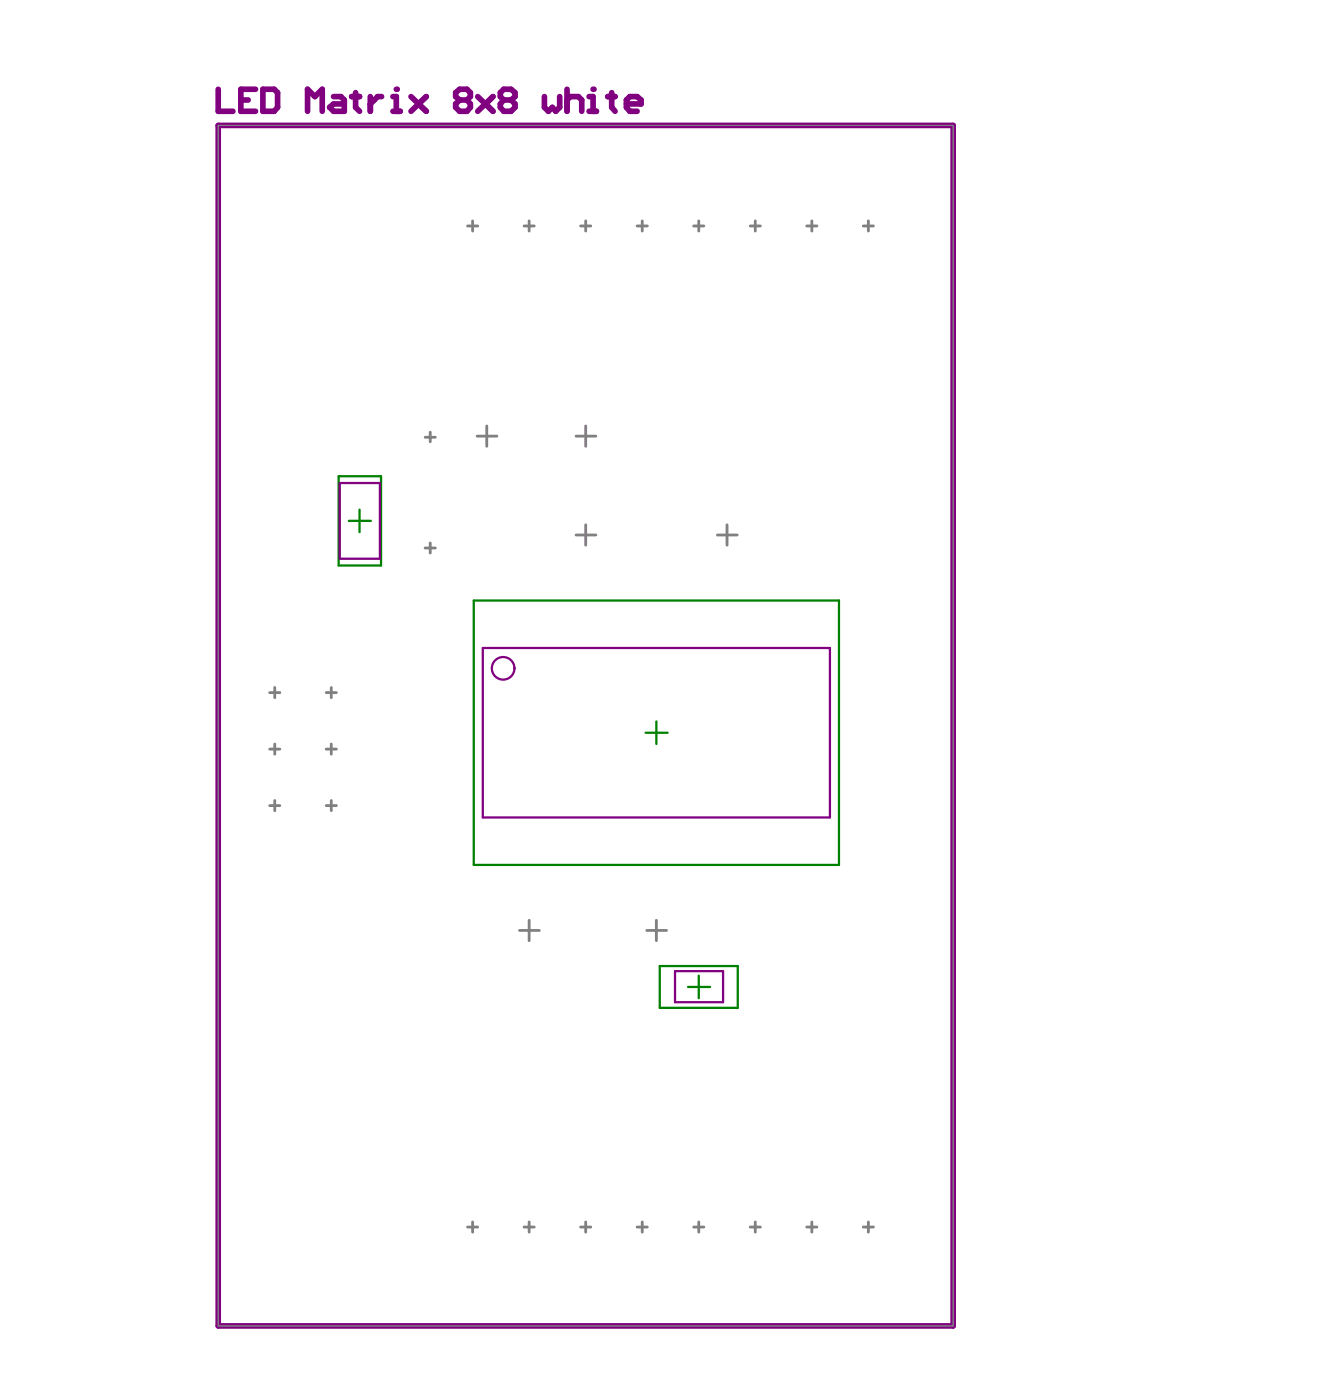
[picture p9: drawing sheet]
<svg xmlns="http://www.w3.org/2000/svg" width="101mm" height="105mm" viewBox="0 0 101 105" stroke-linecap="round" stroke-linejoin="round" font-family="sans-serif">
<path d="M16.3 9.4h55v89.8h-55z" fill="none" stroke="#808080" stroke-width=".07"/>
<path d="M25.3 35.6h3.2v6.7h-3.2zM26.1 39h1.6M26.9 38.1v1.7M35.4 44.9h27.4v19.8h-27.4zM48.3 54.8h1.6M49.1 54v1.7M49.4 72.3h5.8v3.1h-5.8zM51.5 73.9h1.6M52.3 73v1.7" fill="none" stroke="#008000" stroke-width=".17"/>
<g fill="none" stroke="#800080" stroke-width=".17">
<path d="M25.4 36.1h3v5.7h-3zM36.1 48.5h26v12.7h-26zM50.5 72.7h3.6v2.3h-3.6z"/>
<circle cx="37.6" cy="50" r=".85"/>
</g>
<g fill="none" stroke="#800080" stroke-width=".42">
<path d="M16.3 9.4h55v89.8h-55zM16.3 6.7v1.6h1.1M18 7.5h.6M19.1 6.7h-1.1v1.6h1.1M19.7 6.7h.8l.3 .2v1.1l-.3 .3h-.8zM23 8.3v-1.6l.6 .5 .5-.5v1.6M25 7.2h.5l.3 .3v.8h-.8l-.3-.3 .3-.2h.8M26.3 7.2h.6M26.6 6.9v1.1l.3 .3M27.7 7.2v1.1M28.5 7.2h-.2l-.6 .6M29.4 8.3h.5"/>
<path d="M29.4 7.2h.2v1.1"/>
</g>
<circle cx="29.6" cy="6.7" r=".21" fill="#800080"/>
<g fill="none" stroke="#800080" stroke-width=".42">
<path d="M30.7 7.2l1.2 1.1-.6-.5 .6-.6-1.2 1.1M34.4 7.5l-.3-.3v-.3l.3-.2h.5l.3 .2v.3l-.3 .3M34.4 7.5l-.3 .3v.2l.3 .3h.5l.3-.3v-.2l-.3-.3M34.4 7.5h.5M35.7 7.2l1.2 1.1-.6-.5 .6-.6-1.2 1.1M37.7 7.5l-.3-.3v-.3l.3-.2h.5l.3 .2v.3l-.3 .3M37.7 7.5l-.3 .3v.2l.3 .3h.5l.3-.3v-.2l-.3-.3M37.7 7.5h.5M40.7 7.2v.8l.3 .3 .3-.3 .3 .3 .3-.3v-.8M42.4 7.5l.3-.3h.6l.2 .3v.8M42.4 6.7v1.6M44.1 8.3h.5"/>
<path d="M44.1 7.2h.3v1.1"/>
</g>
<circle cx="44.4" cy="6.7" r=".21" fill="#800080"/>
<path d="M45.5 7.2h.5M45.8 6.9v1.1l.2 .3M46.9 7.8h1.1v-.3l-.3-.3h-.6l-.2 .3v.5l.2 .3h.6" fill="none" stroke="#800080" stroke-width=".42"/>
<path d="M16.3 9.4h55v89.8h-55z" fill="none" stroke="#808080" stroke-width=".07"/>
<g fill="none" stroke="#808080" stroke-width=".21">
<path d="M35 16.9h.7M35.4 16.5v.8M39.2 16.9h.8M39.6 16.5v.8M43.4 16.9h.8M43.8 16.5v.8M47.7 16.9h.7M48 16.5v.8M51.9 16.9h.8M52.3 16.5v.8M56.1 16.9h.8M56.5 16.5v.8"/>
<path d="M60.4 16.9h.7M60.7 16.5v.8M64.6 16.9h.7M65 16.5v.8M31.8 32.7h.8M32.2 32.3v.8M35.7 32.6h1.5M36.4 31.9v1.5M43.1 32.6h1.5M43.8 31.9v1.5M43.8 39.3v1.5M54.4 39.3v1.5"/>
<path d="M20.2 51.8h.7M20.2 56.1h.7M20.6 51.5v.7M20.6 55.7v.7M20.6 59.9v.8M24.4 51.8h.8M24.4 56.1h.8M24.8 51.5v.7M24.8 55.7v.7M24.8 59.9v.8M31.8 41h.8M32.2 40.6v.8"/>
<path d="M43.1 40h1.5M53.7 40h1.4M20.2 60.3h.7M24.4 60.3h.8M38.9 69.6h1.4M39.6 68.9v1.5M48.4 69.6h1.5M49.1 68.9v1.5M35 91.8h.7M35.4 91.5v.7M39.2 91.8h.8M39.6 91.5v.7"/>
<path d="M43.4 91.8h.8M43.8 91.5v.7M47.7 91.8h.7M48 91.5v.7M51.9 91.8h.8M52.3 91.5v.7M56.1 91.8h.8M56.5 91.5v.7M60.4 91.8h.7M60.7 91.5v.7M64.6 91.8h.7M65 91.5v.7"/>
</g>
</svg>
